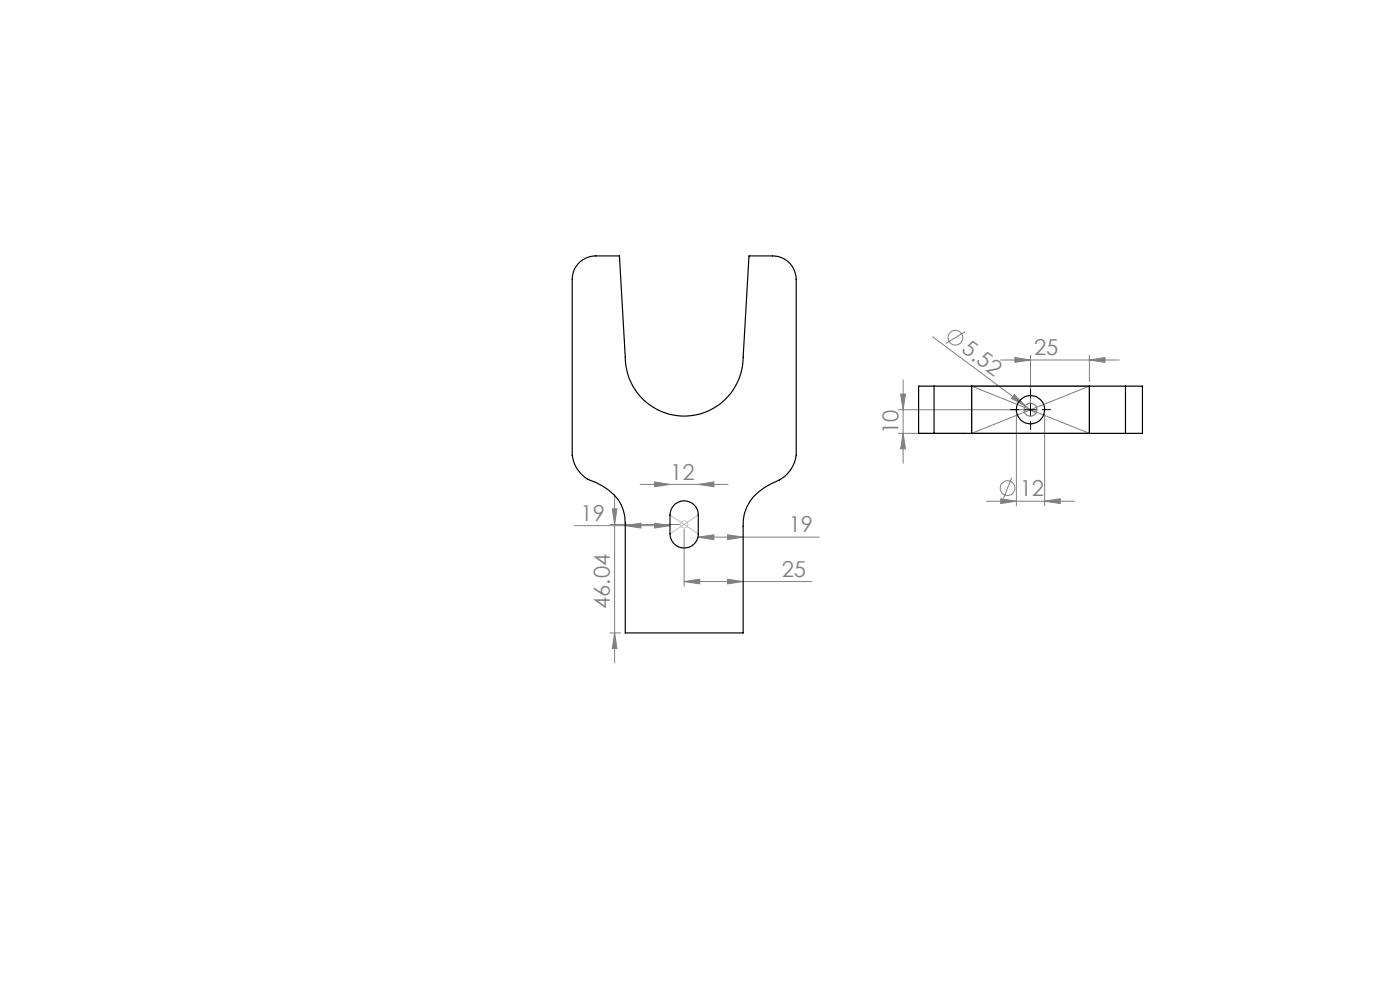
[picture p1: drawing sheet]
<svg xmlns="http://www.w3.org/2000/svg" width="297mm" height="210mm" viewBox="0 0 297 210" stroke-linecap="round" stroke-linejoin="round" font-family="sans-serif">
<defs><g id="words">
<g font-size="4.7" fill="#808080">
<text x="203.7" y="74.5" transform="rotate(37 203.7 74.5)">5.52</text>
<text x="219.4" y="75.3">25</text>
<text x="190.6" y="92" transform="rotate(-90 190.6 92)">10</text>
<text x="142.2" y="101.7">12</text>
<text x="216.3" y="105.2">12</text>
<text x="123.1" y="110.5">19</text>
<text x="167.3" y="112.9">19</text>
<text x="165.8" y="122.3">25</text>
<text x="129.4" y="129.2" transform="rotate(-90 129.4 129.2)">46.04</text>
</g>
</g></defs>
<g fill="none" stroke="#808080" stroke-width=".21">
<path d="M197.8 71.4l21.9 16.3M204.7 70.4l-4 2.5M212.3 76.4h25.2M215.3 75.8l3.3 .6-3.3 .5zM218.6 75.3v10.6M231.1 76.4l3.3-.6v1.1zM231.1 75.3v5.6M190.6 91.9h14.5M190.6 86.9h27M191.1 83.6h1l-.5 3.3zM191.6 91.9l.5 3.3h-1zM191.6 80.6v17.7"/>
<path d="M206.1 81.9l25 10M215.2 83.7l2.3 2.4-2.9-1.6zM215.6 87.9v19.4M221.6 87.9v19.4M231.1 81.9l-25 10M121.8 111.5h20.3M129.4 111.3h14.7M129.9 107.9h1l-.5 3.4zM130.4 104.9v35.7M132.6 111.5l3.4-.5v1zM135.8 102.8h18.7M138.9 111l3.2 .5-3.2 .5z"/>
<path d="M138.9 102.2l3.2 .6-3.2 .4zM145.1 112.2v12.1M148.1 113.9l3.3-.5v1.1zM148.1 102.8l3.3-.6v1zM148.1 113.9h25.7M154.3 113.4l3.4 .5-3.4 .6zM209.3 106.3h18.7M212.3 105.8l3.3 .5-3.3 .5zM214.6 101.3l-1.7 4.5M221.6 106.3l3.3-.5v1zM129.4 134.3h2.3M130.4 134.3l.5 3.3h-1z"/>
<path d="M145.1 123.4l3.3-.5v1zM145.1 123.4h27.2M154.3 122.9l3.4 .5-3.4 .5z"/>
<circle cx="202.7" cy="71.6" r="1.56"/>
<circle cx="213.7" cy="103.5" r="1.56"/>
</g>
<g fill="none" stroke="#c0c0c0" stroke-width=".21">
<path d="M142.1 109.2l6 4M148.1 109.2l-6 4"/>
<circle cx="145.1" cy="111.2" r=".76"/>
</g>
<g fill="none" stroke="#808080" stroke-width=".25">
<path d="M206.1 81.9h25v10h-25z"/>
<circle cx="218.6" cy="86.9" r="1.38"/>
</g>
<path d="M216.1 86.9h-1.7M218.6 84.4v-1.8M218.6 89.4v1.7M221.1 86.9h1.8" fill="none" stroke="#000" stroke-width=".21" stroke-dasharray="15.2 1.3 1.3 1.3"/>
<path d="M217.3 86.9h2.6M218.6 85.6v2.6" fill="none" stroke="#000" stroke-width=".21"/>
<g fill="#808080">
<path d="M215.2 83.7l2.3 2.4-2.9-1.6z"/>
<path d="M145.1 123.4l3.3-.5v1zM154.3 122.9l3.4 .5-3.4 .5z"/>
<path d="M129.9 107.9h1l-.5 3.4zM130.4 134.3l.5 3.3h-1z"/>
<path d="M138.9 111l3.2 .5-3.2 .5zM132.6 111.5l3.4-.5v1zM231.1 76.4l3.3-.6v1.1zM215.3 75.8l3.3 .6-3.3 .5z"/>
<path d="M148.1 113.9l3.3-.5v1.1zM154.3 113.4l3.4 .5-3.4 .6zM138.9 102.2l3.2 .6-3.2 .4zM148.1 102.8l3.3-.6v1zM212.3 105.8l3.3 .5-3.3 .5zM221.6 106.3l3.3-.5v1z"/>
<path d="M191.6 91.9l.5 3.3h-1zM191.1 83.6h1l-.5 3.3z"/>
</g>
<g fill="none" stroke="#000" stroke-width=".25">
<path d="M122.7 55.9l1.4-1.1 1.1-.4 1.2-.1h5l1.2 21.5a12.5 12.5 0 0 0 12.6 12.5 12.5 12.5 0 0 0 12.5-12.5l1.2-21.5h5a5 5 0 0 1 5 5v37.3a7.4 7.4 0 0 1-5.2 6 9.4 9.4 0 0 0-6 9v22.7h-25.1v-23.4a8.6 8.6 0 0 0-4.8-7.8l-1.4-.8a6.8 6.8 0 0 1-5-5.7v-37.3l.3-1.8zM198.2 91.9h7.9M198.2 81.9h7.9M198.2 81.9h-3.3v10h3.3M198.2 81.9v10M206.1 81.9h25v10h-25zM231.2 91.9h7.6M231.2 81.9h7.6M238.8 81.9h3.6v10h-3.6M238.8 81.9v10M142.9 107.2a3 3 0 0 1 3.3-.7 3 3 0 0 1 1.9 2.7v4a3 3 0 0 1-3 3 3 3 0 0 1-3-3l.1-4.4 .3-.9z"/>
<circle cx="218.6" cy="86.9" r="3"/>
</g>
<use href="#words"/>
</svg>
